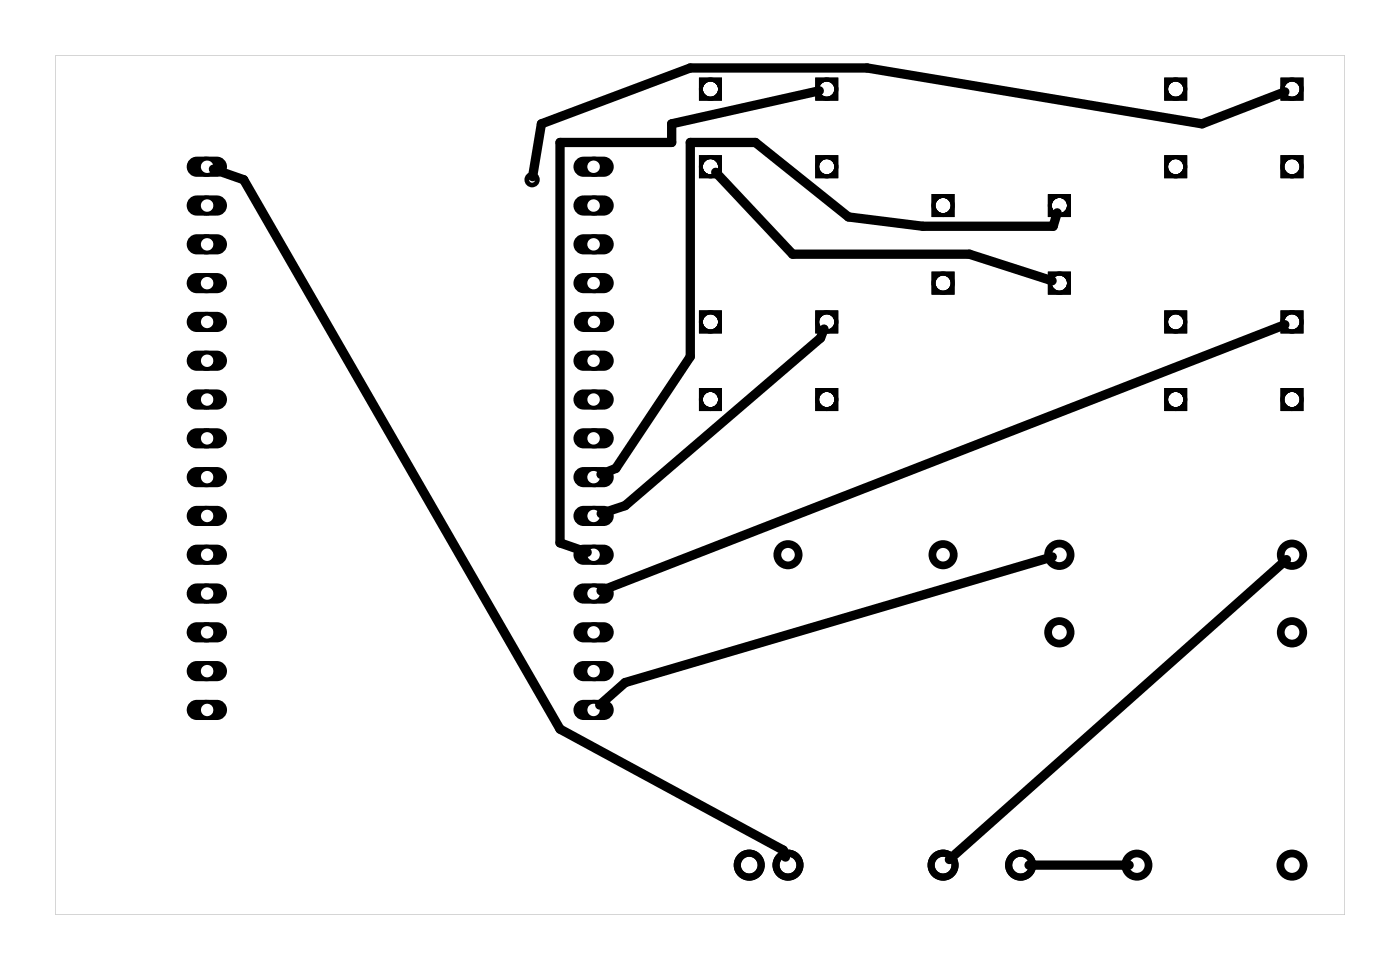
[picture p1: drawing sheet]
<svg xmlns="http://www.w3.org/2000/svg" width="92mm" height="63mm" viewBox="0 0 92 63" stroke-linecap="round" stroke-linejoin="round" font-family="sans-serif">
<g fill="#000">
<path d="M12.4 18.1a.66 .66 0 0 0-.1 .7 .66 .66 0 0 0 .6 .4h1.3a.66 .66 0 0 0 .7-.7 .66 .66 0 0 0-.7-.6h-1.3zM13.2 18.5a.41 .41 0 0 1 .8 0 .41 .41 0 0 1-.8 0z"/>
<path d="M12.4 13a.66 .66 0 0 0-.1 .7 .66 .66 0 0 0 .6 .4h1.3a.66 .66 0 0 0 .7-.6 .66 .66 0 0 0-.7-.7h-1.3zM13.2 13.5a.41 .41 0 0 1 .8 0 .41 .41 0 0 1-.8 0z"/>
<path d="M12.4 15.5a.66 .66 0 0 0-.1 .7 .66 .66 0 0 0 .6 .5h1.3a.66 .66 0 0 0 .7-.7 .66 .66 0 0 0-.7-.7h-1.3zM13.2 16a.41 .41 0 0 1 .8 0 .41 .41 0 0 1-.8 0z"/>
<path d="M12.4 10.4a.66 .66 0 0 0-.1 .8 .66 .66 0 0 0 .6 .4h1.3a.66 .66 0 0 0 .7-.7 .66 .66 0 0 0-.7-.6h-1.3zM13.2 10.9a.41 .41 0 0 1 .8 0 .41 .41 0 0 1-.8 0z"/>
<path d="M37.8 10.4a.66 .66 0 0 0-.2 .8 .66 .66 0 0 0 .6 .4h1.3a.66 .66 0 0 0 .7-.7 .66 .66 0 0 0-.7-.6h-1.3zM38.5 10.9a.41 .41 0 0 1 .8 0 .41 .41 0 0 1-.8 0z"/>
<path d="M37.8 13a.66 .66 0 0 0-.2 .7 .66 .66 0 0 0 .6 .4h1.3a.66 .66 0 0 0 .7-.6 .66 .66 0 0 0-.7-.7h-1.3zM38.5 13.5a.41 .41 0 0 1 .8 0 .41 .41 0 0 1-.8 0z"/>
<path d="M37.8 15.5a.66 .66 0 0 0-.2 .7 .66 .66 0 0 0 .6 .5h1.3a.66 .66 0 0 0 .7-.7 .66 .66 0 0 0-.7-.7h-1.3zM38.5 16a.41 .41 0 0 1 .8 0 .41 .41 0 0 1-.8 0z"/>
<path d="M37.8 18.1a.66 .66 0 0 0-.2 .7 .66 .66 0 0 0 .6 .4h1.3a.66 .66 0 0 0 .7-.7 .66 .66 0 0 0-.7-.6h-1.3zM38.5 18.5a.41 .41 0 0 1 .8 0 .41 .41 0 0 1-.8 0z"/>
<path d="M45.8 5.1v1.5h1.5v-1.5zM46 5.8a.5 .5 0 0 1 1 0 .5 .5 0 0 1-1 0z"/>
<path d="M45.8 10.2v1.5h1.5v-1.5zM46 10.9a.5 .5 0 0 1 1 0 .5 .5 0 0 1-1 0z"/>
<path d="M45.8 5.1v1.5h1.5v-1.5zM46 5.8a.5 .5 0 0 1 1 0 .5 .5 0 0 1-1 0z"/>
<path d="M45.8 10.2v1.5h1.5v-1.5zM46 10.9a.5 .5 0 0 1 1 0 .5 .5 0 0 1-1 0z"/>
<path d="M53.4 5.1v1.5h1.5v-1.5zM53.7 5.8a.5 .5 0 0 1 1 0 .5 .5 0 0 1-1 0z"/>
<path d="M53.4 10.2v1.5h1.5v-1.5zM53.7 10.9a.5 .5 0 0 1 1 0 .5 .5 0 0 1-1 0z"/>
<path d="M53.4 5.1v1.5h1.5v-1.5zM53.7 5.8a.5 .5 0 0 1 1 0 .5 .5 0 0 1-1 0z"/>
<path d="M53.4 10.2v1.5h1.5v-1.5zM53.7 10.9a.5 .5 0 0 1 1 0 .5 .5 0 0 1-1 0z"/>
<path d="M61 12.7v1.5h1.5v-1.5zM61.3 13.5a.5 .5 0 0 1 1 0 .5 .5 0 0 1-1 0z"/>
<path d="M61 17.8v1.5h1.5v-1.5zM61.3 18.5a.5 .5 0 0 1 1 0 .5 .5 0 0 1-1 0z"/>
<path d="M61 12.7v1.5h1.5v-1.5zM61.3 13.5a.5 .5 0 0 1 1 0 .5 .5 0 0 1-1 0z"/>
<path d="M61 17.8v1.5h1.5v-1.5zM61.3 18.5a.5 .5 0 0 1 1 0 .5 .5 0 0 1-1 0z"/>
<path d="M68.7 12.7v1.5h1.5v-1.5zM68.9 13.5a.5 .5 0 0 1 1 0 .5 .5 0 0 1-1 0z"/>
<path d="M68.7 17.8v1.5h1.5v-1.5zM68.9 18.5a.5 .5 0 0 1 1 0 .5 .5 0 0 1-1 0z"/>
<path d="M68.7 12.7v1.5h1.5v-1.5zM68.9 13.5a.5 .5 0 0 1 1 0 .5 .5 0 0 1-1 0z"/>
<path d="M68.7 17.8v1.5h1.5v-1.5zM68.9 18.5a.5 .5 0 0 1 1 0 .5 .5 0 0 1-1 0z"/>
<path d="M76.3 5.1v1.5h1.5v-1.5zM76.5 5.8a.5 .5 0 0 1 1 0 .5 .5 0 0 1-1 0z"/>
<path d="M76.3 10.2v1.5h1.5v-1.5zM76.5 10.9a.5 .5 0 0 1 1 0 .5 .5 0 0 1-1 0z"/>
<path d="M76.3 5.1v1.5h1.5v-1.5zM76.5 5.8a.5 .5 0 0 1 1 0 .5 .5 0 0 1-1 0z"/>
<path d="M76.3 10.2v1.5h1.5v-1.5zM76.5 10.9a.5 .5 0 0 1 1 0 .5 .5 0 0 1-1 0z"/>
<path d="M83.9 5.1v1.5h1.5v-1.5zM84.1 5.8a.5 .5 0 0 1 1 0 .5 .5 0 0 1-1 0z"/>
<path d="M83.9 10.2v1.5h1.5v-1.5zM84.1 10.9a.5 .5 0 0 1 1 0 .5 .5 0 0 1-1 0z"/>
<path d="M83.9 5.1v1.5h1.5v-1.5zM84.1 5.8a.5 .5 0 0 1 1 0 .5 .5 0 0 1-1 0z"/>
<path d="M83.9 10.2v1.5h1.5v-1.5zM84.1 10.9a.5 .5 0 0 1 1 0 .5 .5 0 0 1-1 0z"/>
<path d="M3.6 3.6v56.3h84.5v-56.3zM3.6 3.6h84.5v56.3h-84.5z"/>
<path d="M12.4 35.8a.66 .66 0 0 0-.1 .8 .66 .66 0 0 0 .6 .4h1.3a.66 .66 0 0 0 .7-.7 .66 .66 0 0 0-.7-.6h-1.3zM13.2 36.3a.41 .41 0 0 1 .8 0 .41 .41 0 0 1-.8 0z"/>
<path d="M12.4 28.2a.66 .66 0 0 0-.1 .7 .66 .66 0 0 0 .6 .5h1.3a.66 .66 0 0 0 .7-.7 .66 .66 0 0 0-.7-.7h-1.3zM13.2 28.7a.41 .41 0 0 1 .8 0 .41 .41 0 0 1-.8 0z"/>
<path d="M12.4 38.4a.66 .66 0 0 0-.1 .7 .66 .66 0 0 0 .6 .4h1.3a.66 .66 0 0 0 .7-.6 .66 .66 0 0 0-.7-.7h-1.3zM13.2 38.9a.41 .41 0 0 1 .8 0 .41 .41 0 0 1-.8 0z"/>
<path d="M12.4 33.3a.66 .66 0 0 0-.1 .7 .66 .66 0 0 0 .6 .4h1.3a.66 .66 0 0 0 .7-.6 .66 .66 0 0 0-.7-.7h-1.3zM13.2 33.8a.41 .41 0 0 1 .8 0 .41 .41 0 0 1-.8 0z"/>
<path d="M12.4 30.8a.66 .66 0 0 0-.1 .7 .66 .66 0 0 0 .6 .4h1.3a.66 .66 0 0 0 .7-.7 .66 .66 0 0 0-.7-.6h-1.3zM13.2 31.2a.41 .41 0 0 1 .8 0 .41 .41 0 0 1-.8 0z"/>
<path d="M12.4 25.7a.66 .66 0 0 0-.1 .7 .66 .66 0 0 0 .6 .4h1.3a.66 .66 0 0 0 .7-.6 .66 .66 0 0 0-.7-.7h-1.3zM13.2 26.2a.41 .41 0 0 1 .8 0 .41 .41 0 0 1-.8 0z"/>
<path d="M12.4 23.1a.66 .66 0 0 0-.1 .8 .66 .66 0 0 0 .6 .4h1.3a.66 .66 0 0 0 .7-.7 .66 .66 0 0 0-.7-.6h-1.3zM13.2 23.6a.41 .41 0 0 1 .8 0 .41 .41 0 0 1-.8 0z"/>
<path d="M12.4 20.6a.66 .66 0 0 0-.1 .7 .66 .66 0 0 0 .6 .4h1.3a.66 .66 0 0 0 .7-.6 .66 .66 0 0 0-.7-.7h-1.3zM13.2 21.1a.41 .41 0 0 1 .8 0 .41 .41 0 0 1-.8 0z"/>
<path d="M37.8 23.1a.66 .66 0 0 0-.2 .8 .66 .66 0 0 0 .6 .4h1.3a.66 .66 0 0 0 .7-.7 .66 .66 0 0 0-.7-.6h-1.3zM38.5 23.6a.41 .41 0 0 1 .8 0 .41 .41 0 0 1-.8 0z"/>
<path d="M37.8 25.7a.66 .66 0 0 0-.2 .7 .66 .66 0 0 0 .6 .4h1.3a.66 .66 0 0 0 .7-.6 .66 .66 0 0 0-.7-.7h-1.3zM38.5 26.2a.41 .41 0 0 1 .8 0 .41 .41 0 0 1-.8 0z"/>
<path d="M37.8 28.2a.66 .66 0 0 0-.2 .7 .66 .66 0 0 0 .6 .5h1.3a.66 .66 0 0 0 .7-.7 .66 .66 0 0 0-.7-.7h-1.3zM38.5 28.7a.41 .41 0 0 1 .8 0 .41 .41 0 0 1-.8 0z"/>
<path d="M37.8 30.8a.66 .66 0 0 0-.2 .7 .66 .66 0 0 0 .6 .4h1.4a.66 .66 0 0 0 .6-.7 .66 .66 0 0 0-.6-.6h-1.4zM38.5 31.2a.41 .41 0 0 1 .8 0 .41 .41 0 0 1-.8 0z"/>
<path d="M37.8 33.3a.66 .66 0 0 0-.2 .7 .66 .66 0 0 0 .6 .4h1.4a.66 .66 0 0 0 .6-.6 .66 .66 0 0 0-.6-.7h-1.4zM38.5 33.8a.41 .41 0 0 1 .8 0 .41 .41 0 0 1-.8 0z"/>
<path d="M37.8 35.8a.66 .66 0 0 0-.2 .8 .66 .66 0 0 0 .6 .4h1.4a.66 .66 0 0 0 .6-.7 .66 .66 0 0 0-.6-.6h-1.4zM38.5 36.3a.41 .41 0 0 1 .8 0 .41 .41 0 0 1-.8 0z"/>
<path d="M37.8 38.4a.66 .66 0 0 0-.2 .7 .66 .66 0 0 0 .6 .4h1.4a.66 .66 0 0 0 .6-.6 .66 .66 0 0 0-.6-.7h-1.4zM38.5 38.9a.41 .41 0 0 1 .8 0 .41 .41 0 0 1-.8 0z"/>
<path d="M37.8 20.6a.66 .66 0 0 0-.2 .7 .66 .66 0 0 0 .7 .4h1.3a.66 .66 0 0 0 .6-.6 .66 .66 0 0 0-.6-.7h-1.3zM38.5 21.1a.41 .41 0 0 1 .8 0 .41 .41 0 0 1-.8 0z"/>
<path d="M45.8 20.3v1.5h1.5v-1.5zM46 21.1a.5 .5 0 0 1 1 0 .5 .5 0 0 1-1 0z"/>
<path d="M45.8 25.4v1.5h1.5v-1.5zM46 26.2a.5 .5 0 0 1 1 0 .5 .5 0 0 1-1 0z"/>
<path d="M45.8 20.3v1.5h1.5v-1.5zM46 21.1a.5 .5 0 0 1 1 0 .5 .5 0 0 1-1 0z"/>
<path d="M45.8 25.4v1.5h1.5v-1.5zM46 26.2a.5 .5 0 0 1 1 0 .5 .5 0 0 1-1 0z"/>
<path d="M53.4 20.3v1.5h1.5v-1.5zM53.7 21.1a.5 .5 0 0 1 1 0 .5 .5 0 0 1-1 0z"/>
<path d="M53.4 25.4v1.5h1.5v-1.5zM53.7 26.2a.5 .5 0 0 1 1 0 .5 .5 0 0 1-1 0z"/>
<path d="M53.4 20.3v1.5h1.5v-1.5zM53.7 21.1a.5 .5 0 0 1 1 0 .5 .5 0 0 1-1 0z"/>
<path d="M53.4 25.4v1.5h1.5v-1.5zM53.7 26.2a.5 .5 0 0 1 1 0 .5 .5 0 0 1-1 0z"/>
<path d="M76.3 20.3v1.5h1.5v-1.5zM76.5 21.1a.5 .5 0 0 1 1 0 .5 .5 0 0 1-1 0z"/>
<path d="M76.3 25.4v1.5h1.5v-1.5zM76.5 26.2a.5 .5 0 0 1 1 0 .5 .5 0 0 1-1 0z"/>
<path d="M76.3 20.3v1.5h1.5v-1.5zM76.5 21.1a.5 .5 0 0 1 1 0 .5 .5 0 0 1-1 0z"/>
<path d="M76.3 25.4v1.5h1.5v-1.5zM76.5 26.2a.5 .5 0 0 1 1 0 .5 .5 0 0 1-1 0z"/>
<path d="M83.9 20.3v1.5h1.5v-1.5zM84.1 21.1a.5 .5 0 0 1 1 0 .5 .5 0 0 1-1 0z"/>
<path d="M83.9 25.4v1.5h1.5v-1.5zM84.1 26.2a.5 .5 0 0 1 1 0 .5 .5 0 0 1-1 0z"/>
<path d="M83.9 20.3v1.5h1.5v-1.5zM84.1 21.1a.5 .5 0 0 1 1 0 .5 .5 0 0 1-1 0z"/>
<path d="M83.9 25.4v1.5h1.5v-1.5zM84.1 26.2a.5 .5 0 0 1 1 0 .5 .5 0 0 1-1 0z"/>
<path d="M12.4 40.9a.66 .66 0 0 0-.1 .7 .66 .66 0 0 0 .6 .5h1.3a.66 .66 0 0 0 .7-.7 .66 .66 0 0 0-.7-.7h-1.3zM13.2 41.4a.41 .41 0 0 1 .8 0 .41 .41 0 0 1-.8 0z"/>
<path d="M12.4 43.5a.66 .66 0 0 0-.1 .7 .66 .66 0 0 0 .6 .4h1.3a.66 .66 0 0 0 .7-.7 .66 .66 0 0 0-.7-.6h-1.3zM13.2 43.9a.41 .41 0 0 1 .8 0 .41 .41 0 0 1-.8 0z"/>
<path d="M12.4 46a.66 .66 0 0 0-.1 .7 .66 .66 0 0 0 .6 .4h1.3a.66 .66 0 0 0 .7-.6 .66 .66 0 0 0-.7-.7h-1.3zM13.2 46.5a.41 .41 0 0 1 .8 0 .41 .41 0 0 1-.8 0z"/>
<path d="M37.8 40.9a.66 .66 0 0 0-.2 .7 .66 .66 0 0 0 .6 .5h1.4a.66 .66 0 0 0 .6-.7 .66 .66 0 0 0-.6-.7h-1.4zM38.5 41.4a.41 .41 0 0 1 .8 0 .41 .41 0 0 1-.8 0z"/>
<path d="M37.8 43.5a.66 .66 0 0 0-.2 .7 .66 .66 0 0 0 .6 .4h1.4a.66 .66 0 0 0 .6-.7 .66 .66 0 0 0-.6-.6h-1.4zM38.5 43.9a.41 .41 0 0 1 .8 0 .41 .41 0 0 1-.8 0z"/>
<path d="M37.8 46a.66 .66 0 0 0-.2 .7 .66 .66 0 0 0 .6 .4h1.4a.66 .66 0 0 0 .6-.6 .66 .66 0 0 0-.6-.7h-1.4zM38.5 46.5a.41 .41 0 0 1 .8 0 .41 .41 0 0 1-.8 0z"/>
</g>
<g fill="none" stroke="#000" stroke-width=".51">
<circle cx="51.6" cy="36.3" r=".7"/>
<circle cx="61.8" cy="36.3" r=".7"/>
<circle cx="69.4" cy="36.3" r=".74"/>
<circle cx="84.6" cy="36.3" r=".74"/>
<circle cx="69.4" cy="41.4" r=".74"/>
<circle cx="74.5" cy="56.6" r=".76"/>
<circle cx="84.6" cy="56.6" r=".76"/>
<circle cx="84.6" cy="41.4" r=".74"/>
</g>
<g fill="none" stroke="#000" stroke-width=".18">
<circle cx="13.5" cy="18.5" r=".57"/>
<circle cx="13.5" cy="13.5" r=".57"/>
<circle cx="13.5" cy="16" r=".57"/>
<circle cx="13.5" cy="10.9" r=".57"/>
<circle cx="38.9" cy="18.5" r=".57"/>
<circle cx="38.9" cy="13.5" r=".57"/>
<circle cx="38.9" cy="16" r=".57"/>
<circle cx="38.9" cy="10.9" r=".57"/>
<circle cx="13.5" cy="31.2" r=".57"/>
<circle cx="13.5" cy="33.8" r=".57"/>
<circle cx="13.5" cy="36.3" r=".57"/>
<circle cx="13.5" cy="28.7" r=".57"/>
<circle cx="13.5" cy="26.2" r=".57"/>
<circle cx="13.5" cy="21.1" r=".57"/>
<circle cx="13.5" cy="38.9" r=".57"/>
<circle cx="13.5" cy="23.6" r=".57"/>
<circle cx="38.9" cy="31.2" r=".57"/>
<circle cx="38.9" cy="23.6" r=".57"/>
<circle cx="38.9" cy="28.7" r=".57"/>
<circle cx="38.9" cy="36.3" r=".57"/>
<circle cx="38.9" cy="21.1" r=".57"/>
<circle cx="38.9" cy="38.9" r=".57"/>
<circle cx="38.9" cy="26.2" r=".57"/>
<circle cx="38.9" cy="33.8" r=".57"/>
<circle cx="13.5" cy="46.5" r=".57"/>
<circle cx="13.5" cy="41.4" r=".57"/>
<circle cx="13.5" cy="43.9" r=".57"/>
<circle cx="38.9" cy="43.9" r=".57"/>
<circle cx="38.9" cy="46.5" r=".57"/>
<circle cx="38.9" cy="41.4" r=".57"/>
</g>
<g fill="none" stroke="#000" stroke-width=".25">
<circle cx="46.5" cy="5.8" r=".63"/>
<circle cx="46.5" cy="10.9" r=".63"/>
<circle cx="54.2" cy="5.8" r=".63"/>
<circle cx="54.2" cy="10.9" r=".63"/>
<circle cx="61.8" cy="13.5" r=".63"/>
<circle cx="61.8" cy="18.5" r=".63"/>
<circle cx="69.4" cy="13.5" r=".63"/>
<circle cx="69.4" cy="18.5" r=".63"/>
<circle cx="77" cy="5.8" r=".63"/>
<circle cx="77" cy="10.9" r=".63"/>
<circle cx="84.6" cy="5.8" r=".63"/>
<circle cx="84.6" cy="10.9" r=".63"/>
<circle cx="46.5" cy="21.1" r=".63"/>
<circle cx="46.5" cy="26.2" r=".63"/>
<circle cx="54.2" cy="21.1" r=".63"/>
<circle cx="54.2" cy="26.2" r=".63"/>
<circle cx="77" cy="21.1" r=".63"/>
<circle cx="77" cy="26.2" r=".63"/>
<circle cx="84.6" cy="21.1" r=".63"/>
<circle cx="84.6" cy="26.2" r=".63"/>
</g>
<g fill="none" stroke="#000" stroke-width=".47">
<circle cx="49.1" cy="56.6" r=".78"/>
<circle cx="51.6" cy="56.6" r=".78"/>
<circle cx="61.8" cy="56.6" r=".78"/>
<circle cx="66.9" cy="56.6" r=".78"/>
</g>
<circle cx="34.9" cy="11.8" r=".35" fill="none" stroke="#000" stroke-width=".3"/>
<path d="M14 11.1l2 .7 20.7 35.9 14.6 8 .2 .4M46.9 11.3l5 5.3h11.6l5.4 1.8M53.7 5.9l-9.7 2.2v1.2h-7.3v26.2l1.8 .7M69.3 13.9l-.3 .9h-8.5l-4.9-.6-6.1-4.9h-4.3v14l-4.9 7.4-.9 .4M84.2 6l-5.4 2.1-22-3.7h-11.6l-9.7 3.7-.6 3.5M54 21.5l-.2 .6-12.8 11-1.6 .5M68.9 36.5l-27.9 8.2-1.7 1.5M84.2 21.3l-44.8 17.4M84.3 36.6l-22.1 19.7M67.4 56.6h6.6" fill="none" stroke="#000" stroke-width=".61"/>
</svg>
